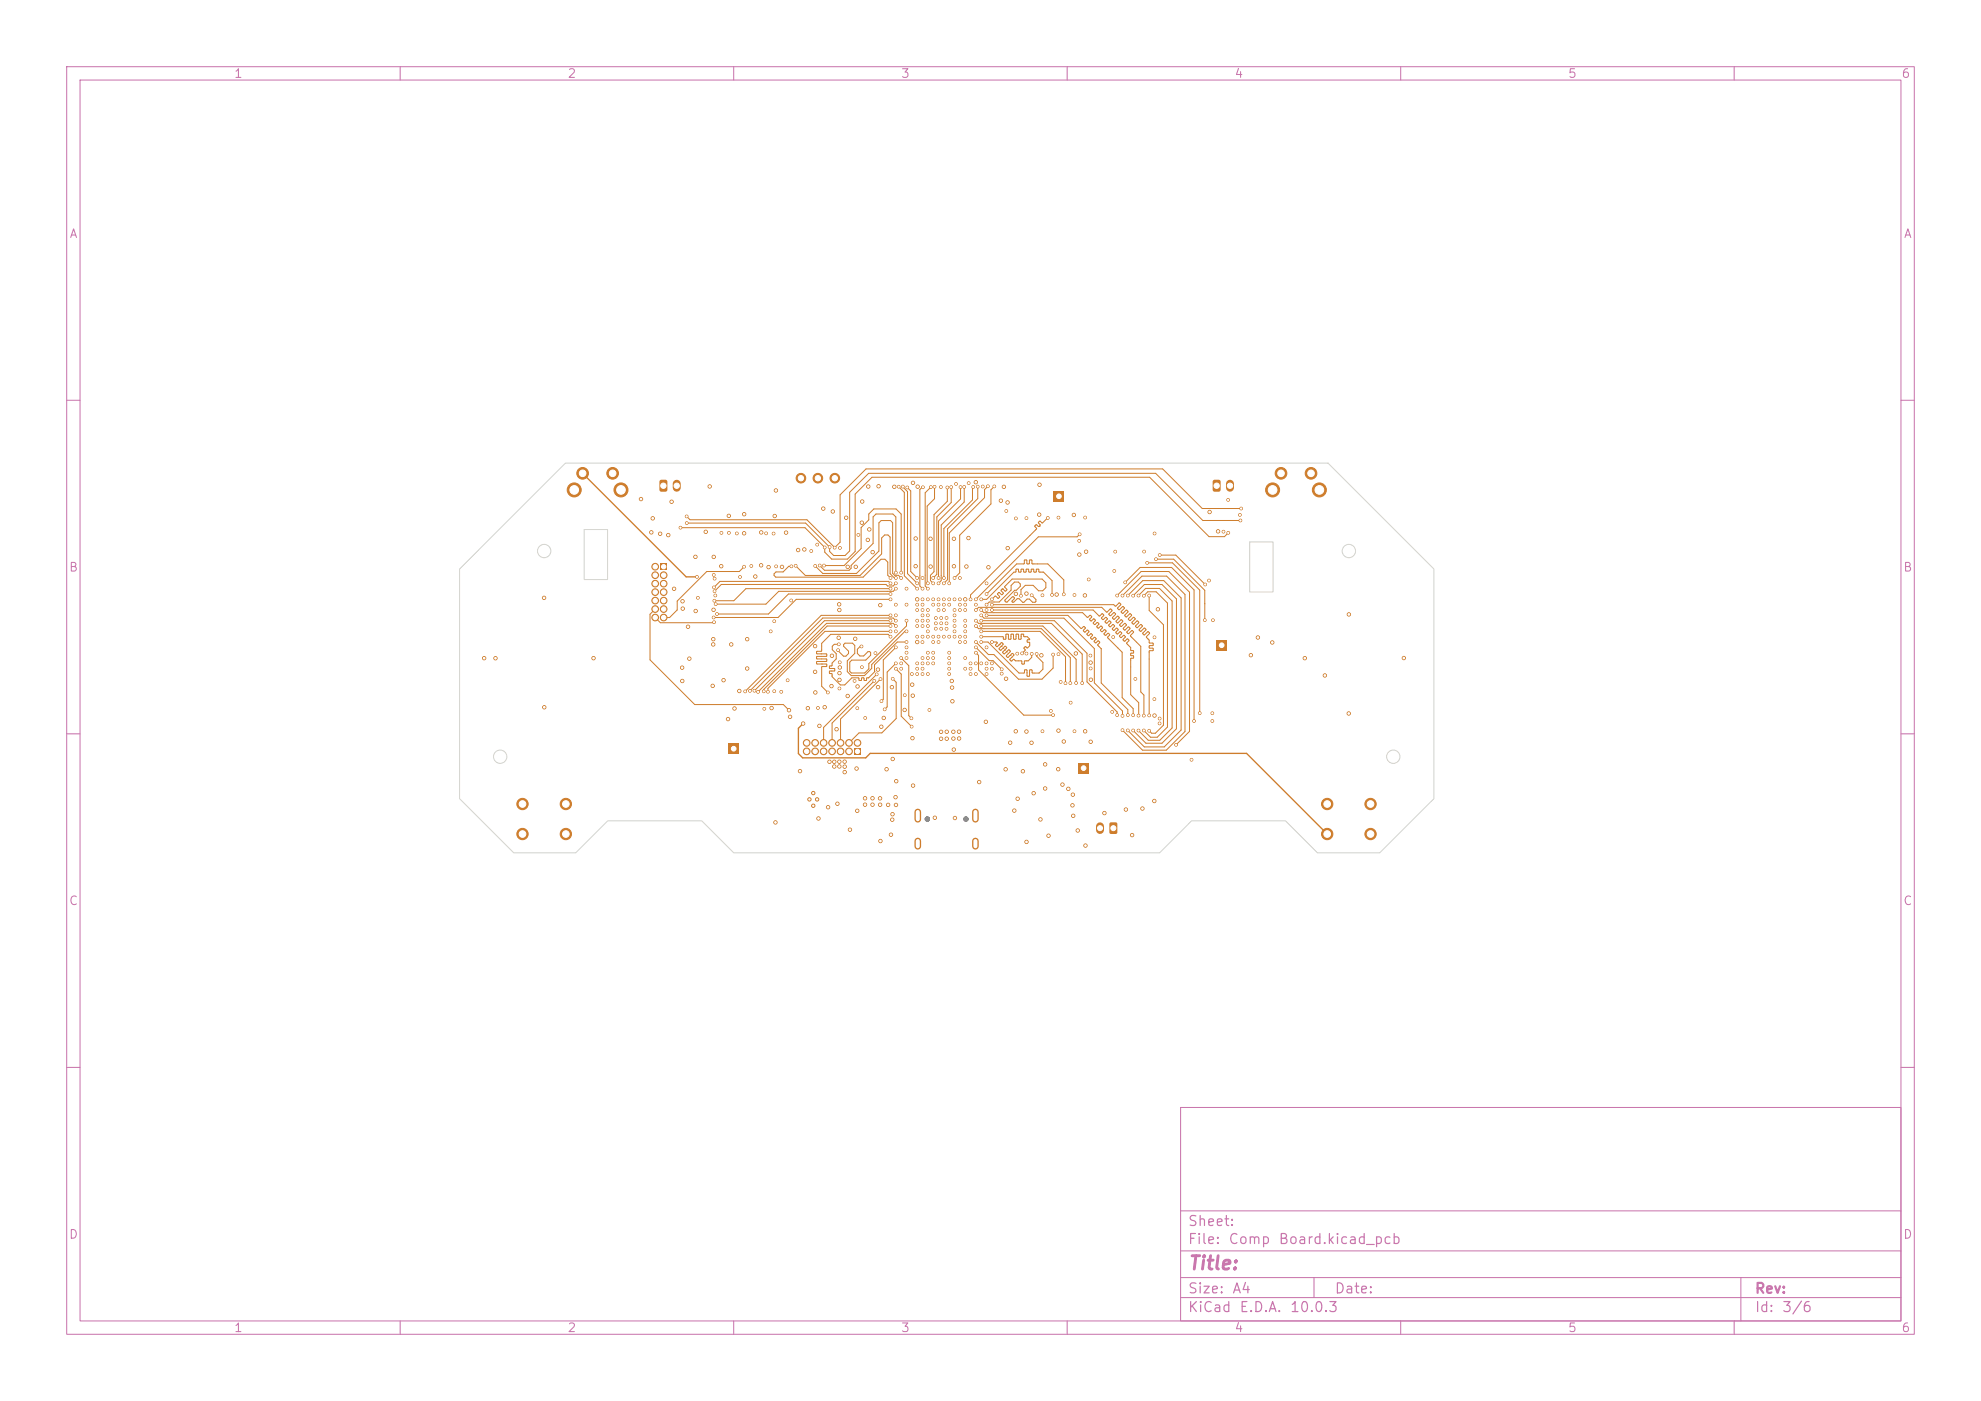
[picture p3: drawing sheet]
<svg xmlns="http://www.w3.org/2000/svg" width="297mm" height="210mm" viewBox="0 0 297 210" stroke-linecap="round" stroke-linejoin="round" font-family="sans-serif">
<defs><g id="words">
<text font-size="2" fill="#c872ab" x="178" y="190.8">Title:</text>
<g font-size="1.5" fill="#c872ab">
<text x="178" y="184.2">Sheet:</text>
<text x="178" y="186.9">File:</text>
<text x="184.1" y="186.9">Comp</text>
<text x="191.6" y="186.9">Board.kicad_pcb</text>
<text x="178" y="197.1">KiCad</text>
<text x="178" y="194.3">Size:</text>
<text x="184.7" y="194.3">A4</text>
<text x="185.7" y="197.1">E.D.A.</text>
<text x="193.3" y="197.1">10.0.3</text>
<text x="200" y="194.3">Date:</text>
<text x="263" y="194.3">Rev:</text>
<text x="263" y="197.1">Id:</text>
<text x="267.1" y="197.1">3/6</text>
</g>
<g font-size="1.3" fill="#c872ab">
<text x="35" y="12">1</text>
<text x="85" y="12">2</text>
<text x="135" y="12">3</text>
<text x="185" y="12">4</text>
<text x="235" y="12">5</text>
<text x="285" y="12">6</text>
<text x="10.3" y="36">A</text>
<text x="285.4" y="36">A</text>
<text x="10.3" y="86">B</text>
<text x="285.3" y="86">B</text>
<text x="10.3" y="136">C</text>
<text x="285.3" y="136">C</text>
<text x="10.3" y="186">D</text>
<text x="285.3" y="186">D</text>
<text x="35" y="200">1</text>
<text x="85" y="200">2</text>
<text x="135" y="200">3</text>
<text x="185" y="200">4</text>
<text x="235" y="200">5</text>
<text x="285" y="200">6</text>
</g>
</g></defs>
<g fill="none" stroke="#c872ab" stroke-width=".15">
<path d="M10 10h277v190h-277zM12 12h273v186h-273zM60 10v2M110 10v2M160 10v2M210 10v2M260 10v2M10 60h2M285 60h2M10 110h2M285 110h2M10 160h2"/>
<path d="M177 166h108v32h-108zM285 160h2M60 198v2M110 198v2M160 198v2M177 194.5h108M177 191.5h108M177 187.5h108M177 181.5h108M197 191.5v3M210 198v2M260 198v2"/>
<path d="M261 191.5v6.5"/>
</g>
<g fill="#ce7d2c" stroke="#ce7d2c" stroke-width=".15">
<circle cx="199" cy="120.5" r=".85"/>
<circle cx="205.5" cy="120.5" r=".85"/>
<circle cx="199" cy="125" r=".85"/>
<circle cx="205.5" cy="125" r=".85"/>
<circle cx="121.4" cy="119.8" r=".25"/>
<circle cx="121.9" cy="118.9" r=".25"/>
<circle cx="121.9" cy="120.8" r=".25"/>
<circle cx="122.5" cy="119.8" r=".25"/>
<circle cx="78.3" cy="120.5" r=".85"/>
<circle cx="84.8" cy="120.5" r=".85"/>
<circle cx="78.3" cy="125" r=".85"/>
<circle cx="84.8" cy="125" r=".85"/>
<circle cx="125.2" cy="71.7" r=".72"/>
<circle cx="122.6" cy="71.7" r=".72"/>
<circle cx="120.1" cy="71.7" r=".72"/>
</g>
<path d="M161.7 114.4h1.5v1.5h-1.5z" fill="#ce7d2c"/>
<g fill="#ce7d2c" stroke="#ce7d2c" stroke-width=".15">
<circle cx="197.8" cy="73.4" r="1.05"/>
<circle cx="190.8" cy="73.4" r="1.05"/>
<circle cx="196.6" cy="70.9" r=".87"/>
<circle cx="192.1" cy="70.9" r=".87"/>
</g>
<path d="M137.6 121.7v1.1M137.6 126.1v.8M146.2 121.7v1.1M146.2 126.1v.8" fill="none" stroke="#ce7d2c" stroke-width="1"/>
<path d="M99 72l.8-.1 .2 .1 .1 1.4-.2 .3h-.7l-.3-.1v-1.4z" fill="#ce7d2c"/>
<path d="M101.5 72.5v.6" fill="none" stroke="#ce7d2c" stroke-width="1.2"/>
<path d="M166.4 123.3h.9l.2 .1v1.4l-.1 .2h-.8l-.3-.1z" fill="#ce7d2c"/>
<path d="M164.9 123.9v.5" fill="none" stroke="#ce7d2c" stroke-width="1.2"/>
<path d="M99 84.5h1v1h-1z" fill="#ce7d2c"/>
<g fill="#ce7d2c" stroke="#ce7d2c" stroke-width=".15">
<circle cx="98.2" cy="84.9" r=".5"/>
<circle cx="99.5" cy="86.2" r=".5"/>
<circle cx="98.2" cy="86.2" r=".5"/>
<circle cx="99.5" cy="87.5" r=".5"/>
<circle cx="98.2" cy="87.5" r=".5"/>
<circle cx="99.5" cy="88.8" r=".5"/>
<circle cx="98.2" cy="88.8" r=".5"/>
<circle cx="99.5" cy="90" r=".5"/>
<circle cx="98.2" cy="90" r=".5"/>
<circle cx="99.5" cy="91.3" r=".5"/>
<circle cx="98.2" cy="91.3" r=".5"/>
<circle cx="99.5" cy="92.6" r=".5"/>
<circle cx="98.2" cy="92.6" r=".5"/>
</g>
<path d="M128.1 112.1h1v1h-1z" fill="#ce7d2c"/>
<g fill="#ce7d2c" stroke="#ce7d2c" stroke-width=".15">
<circle cx="128.6" cy="111.4" r=".5"/>
<circle cx="127.3" cy="112.6" r=".5"/>
<circle cx="127.3" cy="111.4" r=".5"/>
<circle cx="126" cy="112.6" r=".5"/>
<circle cx="126" cy="111.4" r=".5"/>
<circle cx="124.7" cy="112.6" r=".5"/>
<circle cx="124.7" cy="111.4" r=".5"/>
<circle cx="123.5" cy="112.6" r=".5"/>
<circle cx="123.5" cy="111.4" r=".5"/>
<circle cx="122.2" cy="112.6" r=".5"/>
<circle cx="122.2" cy="111.4" r=".5"/>
<circle cx="120.9" cy="112.6" r=".5"/>
<circle cx="120.9" cy="111.4" r=".5"/>
<circle cx="93.1" cy="73.4" r="1.05"/>
<circle cx="86.1" cy="73.4" r="1.05"/>
<circle cx="91.8" cy="70.9" r=".87"/>
<circle cx="87.4" cy="70.9" r=".87"/>
</g>
<g fill="#ce7d2c">
<path d="M158 73.6h1.5v1.5h-1.5z"/>
<path d="M182.4 96h1.5v1.5h-1.5z"/>
<path d="M109.3 111.5h1.5v1.5h-1.5z"/>
<path d="M181.9 72l.2-.1h.7l.2 .1v1.4l-.1 .3h-.8l-.2-.1z"/>
</g>
<path d="M184.4 72.5v.6" fill="none" stroke="#ce7d2c" stroke-width="1.2"/>
<g fill="#ce7d2c" stroke="#ce7d2c" stroke-width=".15">
<circle cx="128.5" cy="121.5" r=".25"/>
<circle cx="152.6" cy="119.7" r=".25"/>
<circle cx="128.4" cy="115.2" r=".25"/>
<circle cx="125.9" cy="82.1" r=".2"/>
<circle cx="122.2" cy="100.7" r=".25"/>
<circle cx="139.1" cy="98.6" r=".2"/>
<circle cx="138.3" cy="100.2" r=".2"/>
<circle cx="102.3" cy="100.1" r=".25"/>
<circle cx="143.9" cy="86.6" r=".2"/>
<circle cx="138.3" cy="92.2" r=".2"/>
<circle cx="141.1" cy="92.6" r=".2"/>
<circle cx="104.3" cy="83.5" r=".25"/>
<circle cx="159.5" cy="111.1" r=".25"/>
<circle cx="134.3" cy="92.2" r=".2"/>
<circle cx="152.3" cy="77.7" r=".2"/>
<circle cx="145.5" cy="100.2" r=".2"/>
<circle cx="151.5" cy="111.3" r=".25"/>
<circle cx="128.7" cy="80.2" r=".2"/>
<circle cx="168.8" cy="121.4" r=".25"/>
<circle cx="156.7" cy="114.6" r=".25"/>
<circle cx="143.9" cy="96.2" r=".2"/>
<circle cx="113.2" cy="86.4" r=".25"/>
<circle cx="163.5" cy="111.2" r=".25"/>
<circle cx="151.1" cy="75.3" r=".25"/>
<circle cx="102.3" cy="102.1" r=".25"/>
<circle cx="130.1" cy="80.9" r=".25"/>
<circle cx="151.1" cy="82.2" r=".25"/>
<circle cx="148.7" cy="100.2" r=".2"/>
<circle cx="140.7" cy="90.6" r=".2"/>
<circle cx="160.8" cy="120.7" r=".25"/>
<circle cx="145.2" cy="80.6" r=".25"/>
<circle cx="150.9" cy="76.6" r=".2"/>
<circle cx="124.7" cy="102.8" r=".25"/>
<circle cx="165.6" cy="121.9" r=".25"/>
<circle cx="100.2" cy="80.2" r=".25"/>
<circle cx="148.7" cy="99.4" r=".2"/>
<circle cx="138.3" cy="90.6" r=".2"/>
<circle cx="163.5" cy="98.3" r=".2"/>
<circle cx="125.8" cy="91.4" r=".25"/>
<circle cx="140.3" cy="94.2" r=".2"/>
<circle cx="156.3" cy="109.6" r=".2"/>
<circle cx="161.6" cy="124.5" r=".25"/>
<circle cx="153.9" cy="98" r=".2"/>
<circle cx="139.1" cy="89.8" r=".2"/>
<circle cx="106.9" cy="95.8" r=".25"/>
<circle cx="138.3" cy="86.6" r=".2"/>
<circle cx="120.6" cy="82.4" r=".25"/>
<circle cx="135.7" cy="104.2" r=".2"/>
<circle cx="173.1" cy="120.1" r=".25"/>
<circle cx="181.3" cy="87" r=".2"/>
<circle cx="118.4" cy="107.4" r=".25"/>
<circle cx="161.1" cy="109.6" r=".2"/>
<circle cx="128.2" cy="95.8" r=".25"/>
<circle cx="140.3" cy="93.4" r=".2"/>
<circle cx="136.7" cy="101" r=".2"/>
<circle cx="137.5" cy="101" r=".2"/>
<circle cx="146.3" cy="101" r=".2"/>
<circle cx="136.8" cy="110.7" r=".25"/>
<circle cx="119.9" cy="115.6" r=".25"/>
<circle cx="157.2" cy="125.3" r=".25"/>
<circle cx="138.3" cy="93" r=".2"/>
<circle cx="166.9" cy="95.5" r=".2"/>
<circle cx="135.9" cy="88.2" r=".2"/>
<circle cx="81.6" cy="106" r=".25"/>
<circle cx="129.3" cy="75.2" r=".25"/>
<circle cx="181.8" cy="106.9" r=".2"/>
<circle cx="138.3" cy="95.4" r=".2"/>
<circle cx="137.5" cy="95.4" r=".2"/>
<circle cx="141.1" cy="93.4" r=".2"/>
<circle cx="167.2" cy="82.7" r=".2"/>
<circle cx="147.9" cy="91.4" r=".2"/>
<circle cx="116.3" cy="73.5" r=".25"/>
<circle cx="145.5" cy="101" r=".2"/>
<circle cx="139.1" cy="101" r=".2"/>
<circle cx="143.3" cy="72.5" r=".2"/>
<circle cx="114.6" cy="106.3" r=".2"/>
<circle cx="89" cy="98.7" r=".25"/>
<circle cx="137.5" cy="99.4" r=".2"/>
<circle cx="127.4" cy="124.4" r=".25"/>
<circle cx="130.8" cy="82.8" r=".25"/>
<circle cx="210.5" cy="98.6" r=".25"/>
<circle cx="139.5" cy="80.8" r=".25"/>
<circle cx="144.7" cy="93" r=".2"/>
<circle cx="139.9" cy="99.4" r=".2"/>
<circle cx="163.5" cy="100.2" r=".2"/>
<circle cx="132.1" cy="108.9" r=".25"/>
<circle cx="146.3" cy="90.6" r=".2"/>
<circle cx="134.3" cy="94.6" r=".2"/>
<circle cx="133.8" cy="122.1" r=".25"/>
<circle cx="143.1" cy="89.8" r=".2"/>
<circle cx="109.6" cy="96.6" r=".25"/>
<circle cx="142.3" cy="100.2" r=".2"/>
<circle cx="185.9" cy="77.2" r=".2"/>
<circle cx="110.8" cy="103.6" r=".25"/>
<circle cx="145.2" cy="72.4" r=".2"/>
<circle cx="139.9" cy="90.6" r=".2"/>
<circle cx="125.4" cy="109.3" r=".25"/>
<circle cx="163.2" cy="86.9" r=".2"/>
<circle cx="162.7" cy="77.6" r=".2"/>
<circle cx="156.3" cy="89.2" r=".2"/>
<circle cx="141.5" cy="90.6" r=".2"/>
<circle cx="140.3" cy="92.6" r=".2"/>
<circle cx="138.3" cy="98.6" r=".2"/>
<circle cx="107" cy="91.4" r=".25"/>
<circle cx="155.8" cy="72.7" r=".25"/>
<circle cx="106.4" cy="72.9" r=".25"/>
<circle cx="143.9" cy="95.4" r=".2"/>
<circle cx="103.4" cy="98.7" r=".25"/>
<circle cx="147.1" cy="99.4" r=".2"/>
<circle cx="122.5" cy="81.6" r=".2"/>
<circle cx="141.1" cy="73" r=".2"/>
<circle cx="159" cy="102.2" r=".2"/>
<circle cx="81.6" cy="89.6" r=".25"/>
<circle cx="122.6" cy="106.1" r=".2"/>
<circle cx="138.3" cy="96.3" r=".2"/>
<circle cx="143.9" cy="90.6" r=".2"/>
<circle cx="171.5" cy="82.7" r=".2"/>
<circle cx="147.9" cy="101" r=".2"/>
<circle cx="108.5" cy="102" r=".25"/>
<circle cx="102.4" cy="91.2" r=".25"/>
<circle cx="173.9" cy="107.7" r=".2"/>
<circle cx="147.9" cy="87.4" r=".2"/>
<circle cx="144.7" cy="100.2" r=".2"/>
<circle cx="167.1" cy="85.6" r=".2"/>
<circle cx="142.3" cy="97.8" r=".2"/>
<circle cx="158.7" cy="98.1" r=".2"/>
<circle cx="145.5" cy="99.4" r=".2"/>
<circle cx="173.1" cy="95.5" r=".2"/>
<circle cx="153.4" cy="115.6" r=".25"/>
<circle cx="109.1" cy="107.8" r=".25"/>
<circle cx="115.2" cy="85" r=".25"/>
<circle cx="142.3" cy="90.6" r=".2"/>
<circle cx="125.5" cy="120.5" r=".25"/>
<circle cx="139.1" cy="97.8" r=".2"/>
<circle cx="161.8" cy="81.1" r=".2"/>
<circle cx="144.7" cy="90.6" r=".2"/>
<circle cx="105.8" cy="79.7" r=".25"/>
<circle cx="181.8" cy="93" r=".2"/>
<circle cx="161.1" cy="89.2" r=".2"/>
<circle cx="133.8" cy="113.8" r=".25"/>
<circle cx="138.3" cy="99.4" r=".2"/>
<circle cx="154.7" cy="111.3" r=".25"/>
<circle cx="137.5" cy="90.6" r=".2"/>
<circle cx="111.6" cy="77.1" r=".25"/>
<circle cx="139.9" cy="97.8" r=".2"/>
<circle cx="117.8" cy="79.8" r=".25"/>
<circle cx="146.8" cy="117.2" r=".25"/>
<circle cx="155" cy="118.9" r=".25"/>
<circle cx="126.9" cy="77.6" r=".25"/>
<circle cx="173.1" cy="104.8" r=".2"/>
<circle cx="124.7" cy="98.3" r=".25"/>
<circle cx="137.5" cy="100.2" r=".2"/>
<circle cx="144.7" cy="95.4" r=".2"/>
<circle cx="124.9" cy="76.7" r=".25"/>
<circle cx="139.9" cy="98.6" r=".2"/>
<circle cx="202.2" cy="92.1" r=".25"/>
<circle cx="108.1" cy="84.9" r=".25"/>
<circle cx="133.6" cy="125.1" r=".25"/>
<circle cx="138.3" cy="89.8" r=".2"/>
<circle cx="122.7" cy="122.7" r=".25"/>
<circle cx="131.7" cy="72.9" r=".25"/>
<circle cx="134.1" cy="73" r=".25"/>
<circle cx="170.2" cy="101.8" r=".2"/>
<circle cx="147.9" cy="99.4" r=".2"/>
<circle cx="129.2" cy="100" r=".2"/>
<circle cx="173.8" cy="108.4" r=".2"/>
<circle cx="166.7" cy="106.7" r=".2"/>
<circle cx="158.6" cy="115.3" r=".25"/>
<circle cx="144.7" cy="98.6" r=".2"/>
<circle cx="178.6" cy="113.9" r=".2"/>
<circle cx="143.9" cy="89.8" r=".2"/>
<circle cx="128.6" cy="102.9" r=".25"/>
<circle cx="141.9" cy="92.6" r=".2"/>
<circle cx="160.5" cy="105.3" r=".2"/>
<circle cx="137.3" cy="80.7" r=".25"/>
<circle cx="141.9" cy="93.4" r=".2"/>
<circle cx="141.9" cy="94.3" r=".2"/>
<circle cx="147.9" cy="100.2" r=".2"/>
<circle cx="142.3" cy="98.6" r=".2"/>
<circle cx="137.6" cy="72.9" r=".25"/>
<circle cx="146.3" cy="99.4" r=".2"/>
<circle cx="131.2" cy="97.9" r=".2"/>
<circle cx="147.9" cy="97" r=".2"/>
<circle cx="150.2" cy="101" r=".2"/>
<circle cx="153.9" cy="77.7" r=".2"/>
<circle cx="112" cy="100.2" r=".25"/>
<circle cx="142.3" cy="101" r=".2"/>
<circle cx="184.1" cy="74.9" r=".2"/>
<circle cx="173.1" cy="80" r=".2"/>
<circle cx="202.2" cy="106.9" r=".25"/>
<circle cx="147.3" cy="72.9" r=".2"/>
<circle cx="195.6" cy="98.7" r=".25"/>
<circle cx="141.1" cy="94.3" r=".2"/>
<circle cx="114.1" cy="79.8" r=".25"/>
<circle cx="183.4" cy="79.7" r=".2"/>
<circle cx="96.1" cy="74.8" r=".25"/>
<circle cx="181.8" cy="108.1" r=".2"/>
<circle cx="118.6" cy="90" r=".2"/>
<circle cx="138.3" cy="101" r=".2"/>
<circle cx="158.7" cy="77.6" r=".2"/>
<circle cx="139.1" cy="99.4" r=".2"/>
<circle cx="135.9" cy="90.6" r=".2"/>
<circle cx="143" cy="80.8" r=".25"/>
<circle cx="162.7" cy="126.7" r=".25"/>
<circle cx="137.5" cy="93" r=".2"/>
<circle cx="100.7" cy="75.2" r=".25"/>
<circle cx="136.9" cy="117.8" r=".25"/>
<circle cx="157.5" cy="106.6" r=".2"/>
<circle cx="72.6" cy="98.7" r=".25"/>
<circle cx="142.3" cy="99.4" r=".2"/>
<circle cx="152.5" cy="98" r=".2"/>
<circle cx="116.1" cy="77.3" r=".25"/>
<circle cx="162.7" cy="89.3" r=".25"/>
<circle cx="163.6" cy="101.9" r=".25"/>
<circle cx="152.3" cy="89" r=".25"/>
<circle cx="136.8" cy="102.6" r=".25"/>
<circle cx="144.9" cy="84.9" r=".25"/>
<circle cx="102.3" cy="90.1" r=".25"/>
<circle cx="127.1" cy="104.3" r=".25"/>
<circle cx="111.6" cy="79.9" r=".25"/>
<circle cx="125.8" cy="114.9" r=".25"/>
<circle cx="148.2" cy="85" r=".25"/>
<circle cx="158.7" cy="109.5" r=".25"/>
<circle cx="138.3" cy="93.8" r=".2"/>
<circle cx="122.2" cy="103.8" r=".25"/>
<circle cx="137.5" cy="93.8" r=".2"/>
<circle cx="141.5" cy="89.8" r=".2"/>
<circle cx="143.9" cy="91.4" r=".2"/>
<circle cx="122.8" cy="108.8" r=".25"/>
<circle cx="133.7" cy="103" r=".25"/>
<circle cx="158.4" cy="89.1" r=".25"/>
<circle cx="153.9" cy="89" r=".25"/>
<circle cx="152.3" cy="109.6" r=".25"/>
<circle cx="139.5" cy="84.9" r=".25"/>
<circle cx="132" cy="90.7" r=".25"/>
<circle cx="126.6" cy="115.7" r=".25"/>
<circle cx="124.4" cy="114.2" r=".25"/>
<circle cx="110.1" cy="106.2" r=".25"/>
<circle cx="125.1" cy="114.9" r=".25"/>
<circle cx="128.1" cy="102.1" r=".2"/>
<circle cx="144.7" cy="94.6" r=".2"/>
<circle cx="127.1" cy="85" r=".25"/>
<circle cx="150.1" cy="75" r=".25"/>
<circle cx="123.4" cy="76.2" r=".25"/>
<circle cx="161" cy="77.2" r=".25"/>
<circle cx="106.9" cy="96.6" r=".25"/>
<circle cx="142.3" cy="89.8" r=".2"/>
<circle cx="139.9" cy="89.8" r=".2"/>
<circle cx="104.3" cy="91.6" r=".25"/>
<circle cx="138.3" cy="91.4" r=".2"/>
<circle cx="155.8" cy="77.1" r=".25"/>
<circle cx="122.2" cy="96.8" r=".25"/>
<circle cx="130.3" cy="79.4" r=".25"/>
<circle cx="136.9" cy="72.4" r=".25"/>
<circle cx="153.9" cy="109.7" r=".25"/>
<circle cx="150.8" cy="115.3" r=".25"/>
<circle cx="125.1" cy="114.2" r=".25"/>
<circle cx="162.7" cy="109.6" r=".25"/>
<circle cx="140.7" cy="89.8" r=".2"/>
<circle cx="144.7" cy="93.8" r=".2"/>
<circle cx="125.8" cy="114.2" r=".25"/>
<circle cx="131.6" cy="100.4" r=".25"/>
<circle cx="137.3" cy="84.9" r=".25"/>
<circle cx="132.9" cy="115.3" r=".25"/>
<circle cx="150.8" cy="101.7" r=".25"/>
<circle cx="140.7" cy="96.2" r=".2"/>
<circle cx="132.5" cy="107.6" r=".25"/>
<circle cx="115.7" cy="106.1" r=".25"/>
<circle cx="137.5" cy="91.4" r=".2"/>
<circle cx="139.9" cy="96.2" r=".2"/>
<circle cx="161.8" cy="83.1" r=".25"/>
<circle cx="135.6" cy="106.4" r=".25"/>
<circle cx="161.3" cy="98" r=".25"/>
<circle cx="125.8" cy="90.6" r=".25"/>
<circle cx="114.1" cy="84.7" r=".25"/>
<circle cx="107" cy="83.5" r=".25"/>
<circle cx="119.7" cy="82.4" r=".25"/>
<circle cx="126.6" cy="114.2" r=".25"/>
<circle cx="109.3" cy="77.3" r=".25"/>
<circle cx="144.7" cy="91.4" r=".2"/>
<circle cx="106.8" cy="102.8" r=".25"/>
<circle cx="173.6" cy="91.3" r=".25"/>
<circle cx="156.1" cy="98.2" r=".25"/>
<circle cx="173.1" cy="107.3" r=".25"/>
<circle cx="125.7" cy="95.6" r=".25"/>
<circle cx="112" cy="95.8" r=".25"/>
<circle cx="117.2" cy="85" r=".25"/>
<circle cx="126.6" cy="114.9" r=".25"/>
<circle cx="163.5" cy="99.3" r=".25"/>
<circle cx="143" cy="84.9" r=".25"/>
<circle cx="162.8" cy="82.7" r=".25"/>
<circle cx="136.8" cy="104.3" r=".25"/>
<circle cx="157.9" cy="107.2" r=".2"/>
<circle cx="146.3" cy="97.8" r=".2"/>
<circle cx="150.2" cy="100.3" r=".2"/>
<circle cx="146.3" cy="97" r=".2"/>
<circle cx="147.1" cy="94.6" r=".2"/>
<circle cx="173.9" cy="83.2" r=".2"/>
<circle cx="159.7" cy="102.4" r=".2"/>
<circle cx="180.7" cy="87.6" r=".2"/>
<circle cx="180.6" cy="93" r=".2"/>
<circle cx="160.5" cy="102.4" r=".2"/>
<circle cx="173.3" cy="83.8" r=".2"/>
<circle cx="146.3" cy="93.8" r=".2"/>
<circle cx="161.3" cy="102.4" r=".2"/>
<circle cx="172" cy="84.4" r=".2"/>
<circle cx="147.1" cy="93.8" r=".2"/>
<circle cx="179.9" cy="106.9" r=".2"/>
<circle cx="162.2" cy="102.4" r=".2"/>
<circle cx="179" cy="108.1" r=".2"/>
<circle cx="146.3" cy="93" r=".2"/>
<circle cx="168.7" cy="87.3" r=".2"/>
<circle cx="167.5" cy="107.2" r=".2"/>
<circle cx="147.1" cy="93" r=".2"/>
<circle cx="176.3" cy="111.7" r=".2"/>
<circle cx="167.5" cy="89.3" r=".2"/>
<circle cx="168.3" cy="107.3" r=".2"/>
<circle cx="168.3" cy="109.4" r=".2"/>
<circle cx="168.3" cy="89.3" r=".2"/>
<circle cx="147.1" cy="92.2" r=".2"/>
<circle cx="169.1" cy="107.2" r=".2"/>
<circle cx="169.1" cy="89.3" r=".2"/>
<circle cx="169.1" cy="109.5" r=".2"/>
<circle cx="147.9" cy="92.2" r=".2"/>
<circle cx="147.1" cy="91.4" r=".2"/>
<circle cx="169.9" cy="89.3" r=".2"/>
<circle cx="169.9" cy="107.2" r=".2"/>
<circle cx="169.9" cy="109.5" r=".2"/>
<circle cx="170.7" cy="107.3" r=".2"/>
<circle cx="148.7" cy="91.4" r=".2"/>
<circle cx="170.7" cy="109.5" r=".2"/>
<circle cx="170.7" cy="89.3" r=".2"/>
<circle cx="146.3" cy="91.4" r=".2"/>
<circle cx="171.5" cy="89.3" r=".2"/>
<circle cx="171.5" cy="107.3" r=".2"/>
<circle cx="171.5" cy="109.5" r=".2"/>
<circle cx="172.3" cy="89.3" r=".2"/>
<circle cx="172.3" cy="107.2" r=".2"/>
<circle cx="172.3" cy="109.5" r=".2"/>
<circle cx="148.7" cy="90.6" r=".2"/>
<circle cx="146.3" cy="96.2" r=".2"/>
<circle cx="157.9" cy="98.1" r=".2"/>
<circle cx="147.1" cy="96.2" r=".2"/>
<circle cx="155.4" cy="98" r=".2"/>
<circle cx="148.7" cy="96.2" r=".2"/>
<circle cx="154.7" cy="98" r=".2"/>
<circle cx="147.1" cy="95.4" r=".2"/>
<circle cx="153.2" cy="97.9" r=".2"/>
<circle cx="133.1" cy="120.7" r=".25"/>
<circle cx="124.1" cy="121" r=".25"/>
<circle cx="134.3" cy="120.7" r=".25"/>
<circle cx="130.8" cy="120.6" r=".25"/>
<circle cx="130.2" cy="72.9" r=".25"/>
<circle cx="131.9" cy="119.7" r=".25"/>
<circle cx="181.3" cy="76.7" r=".25"/>
<circle cx="130.8" cy="119.7" r=".25"/>
<circle cx="131.9" cy="120.6" r=".25"/>
<circle cx="97.9" cy="77.7" r=".25"/>
<circle cx="97.7" cy="79.8" r=".25"/>
<circle cx="129.7" cy="119.7" r=".25"/>
<circle cx="116.3" cy="123.3" r=".25"/>
<circle cx="129.7" cy="120.6" r=".25"/>
<circle cx="99" cy="80" r=".25"/>
<circle cx="169.7" cy="125.2" r=".25"/>
<circle cx="171.3" cy="121.2" r=".25"/>
<circle cx="140.2" cy="122.6" r=".25"/>
<circle cx="125.9" cy="99.3" r=".2"/>
<circle cx="125.8" cy="103.2" r=".2"/>
<circle cx="128.5" cy="106.2" r=".2"/>
<circle cx="125.9" cy="100" r=".25"/>
<circle cx="187.5" cy="98.2" r=".25"/>
<circle cx="121.1" cy="106.2" r=".25"/>
<circle cx="159.3" cy="117.6" r=".25"/>
<circle cx="111.7" cy="103.6" r=".2"/>
<circle cx="133.5" cy="92.2" r=".2"/>
<circle cx="134.3" cy="93" r=".2"/>
<circle cx="112.4" cy="103.6" r=".2"/>
<circle cx="133.5" cy="93" r=".2"/>
<circle cx="113.1" cy="103.5" r=".2"/>
<circle cx="113.7" cy="103.7" r=".2"/>
<circle cx="134.3" cy="93.8" r=".2"/>
<circle cx="133.5" cy="93.8" r=".2"/>
<circle cx="114.5" cy="103.6" r=".2"/>
<circle cx="133.5" cy="94.6" r=".2"/>
<circle cx="115.1" cy="103.7" r=".2"/>
<circle cx="116.1" cy="103.6" r=".2"/>
<circle cx="115.6" cy="94.6" r=".2"/>
<circle cx="117.1" cy="103.7" r=".2"/>
<circle cx="116.1" cy="93.1" r=".2"/>
<circle cx="118.1" cy="102" r=".2"/>
<circle cx="118.3" cy="106.5" r=".25"/>
<circle cx="120.4" cy="108.5" r=".25"/>
<circle cx="123.6" cy="106" r=".25"/>
<circle cx="133.5" cy="95.4" r=".2"/>
<circle cx="124.1" cy="103.8" r=".2"/>
<circle cx="125.9" cy="101.9" r=".25"/>
<circle cx="198.6" cy="101.2" r=".25"/>
<circle cx="188.6" cy="95.6" r=".25"/>
<circle cx="131.6" cy="103" r=".25"/>
<circle cx="190.7" cy="96.3" r=".25"/>
<circle cx="125.9" cy="100.9" r=".25"/>
<circle cx="135.9" cy="96.2" r=".2"/>
<circle cx="125.8" cy="96.6" r=".2"/>
<circle cx="135.9" cy="94.6" r=".2"/>
<circle cx="125.7" cy="97.5" r=".2"/>
<circle cx="135.9" cy="93" r=".2"/>
<circle cx="129.2" cy="96.9" r=".2"/>
<circle cx="128.3" cy="85" r=".25"/>
<circle cx="186.1" cy="76.2" r=".2"/>
<circle cx="103" cy="77.4" r=".2"/>
<circle cx="125.1" cy="82.1" r=".2"/>
<circle cx="103" cy="78.4" r=".2"/>
<circle cx="124.4" cy="82" r=".2"/>
<circle cx="186" cy="78" r=".2"/>
<circle cx="102" cy="79.1" r=".2"/>
<circle cx="123.7" cy="82.1" r=".2"/>
<circle cx="184.2" cy="79.9" r=".2"/>
<circle cx="123.5" cy="84.8" r=".2"/>
<circle cx="135.1" cy="85.8" r=".2"/>
<circle cx="134.3" cy="85.8" r=".2"/>
<circle cx="122.9" cy="84.8" r=".2"/>
<circle cx="122.2" cy="84.8" r=".2"/>
<circle cx="135.1" cy="86.6" r=".2"/>
<circle cx="121.6" cy="82.6" r=".2"/>
<circle cx="134.3" cy="86.6" r=".2"/>
<circle cx="119.3" cy="84.8" r=".2"/>
<circle cx="118.7" cy="84.9" r=".2"/>
<circle cx="133.5" cy="86.6" r=".2"/>
<circle cx="116.4" cy="84.9" r=".2"/>
<circle cx="112.6" cy="84.8" r=".2"/>
<circle cx="111.6" cy="84.9" r=".2"/>
<circle cx="107.1" cy="93.3" r=".2"/>
<circle cx="104.5" cy="86.5" r=".2"/>
<circle cx="107" cy="86.2" r=".2"/>
<circle cx="107.1" cy="86.7" r=".2"/>
<circle cx="111" cy="86.5" r=".2"/>
<circle cx="133.5" cy="87.4" r=".2"/>
<circle cx="107" cy="88" r=".2"/>
<circle cx="107.1" cy="88.6" r=".2"/>
<circle cx="134.3" cy="87.4" r=".2"/>
<circle cx="107.2" cy="89.3" r=".2"/>
<circle cx="104.6" cy="89.6" r=".2"/>
<circle cx="133.5" cy="88.2" r=".2"/>
<circle cx="107.1" cy="90" r=".2"/>
<circle cx="107.3" cy="90.6" r=".2"/>
<circle cx="134.3" cy="88.2" r=".2"/>
<circle cx="107.5" cy="92" r=".2"/>
<circle cx="133.5" cy="89" r=".2"/>
<circle cx="133.5" cy="89.8" r=".2"/>
<circle cx="107" cy="92.6" r=".2"/>
<circle cx="103.1" cy="94" r=".25"/>
<circle cx="74.3" cy="98.7" r=".25"/>
<circle cx="129.2" cy="78.3" r=".25"/>
<circle cx="110.5" cy="80" r=".2"/>
<circle cx="132" cy="126.1" r=".25"/>
<circle cx="133.8" cy="122.9" r=".25"/>
<circle cx="160.8" cy="119.1" r=".25"/>
<circle cx="134.3" cy="119.5" r=".25"/>
<circle cx="134.4" cy="117.1" r=".25"/>
<circle cx="101.1" cy="88.3" r=".25"/>
<circle cx="108.2" cy="79.9" r=".2"/>
<circle cx="116" cy="80" r=".2"/>
<circle cx="182.6" cy="79.6" r=".25"/>
<circle cx="153.1" cy="89.3" r=".2"/>
<circle cx="148.7" cy="89.8" r=".2"/>
<circle cx="147.9" cy="90.6" r=".2"/>
<circle cx="154.7" cy="89.2" r=".2"/>
<circle cx="157.7" cy="89.2" r=".2"/>
<circle cx="147.1" cy="89.8" r=".2"/>
<circle cx="159.5" cy="89.1" r=".2"/>
<circle cx="147.9" cy="89" r=".2"/>
<circle cx="161.9" cy="80.1" r=".2"/>
<circle cx="146.3" cy="89.8" r=".2"/>
<circle cx="145.5" cy="89.8" r=".2"/>
<circle cx="157.1" cy="77.6" r=".2"/>
<circle cx="109.3" cy="79.9" r=".2"/>
<circle cx="114.9" cy="79.9" r=".2"/>
<circle cx="143.2" cy="122.6" r=".25"/>
<circle cx="137.5" cy="89.8" r=".25"/>
<circle cx="144.7" cy="89.8" r=".25"/>
<circle cx="144.7" cy="96.2" r=".2"/>
<circle cx="147.8" cy="108.2" r=".25"/>
<circle cx="137.5" cy="96.2" r=".25"/>
<circle cx="134.3" cy="97" r=".2"/>
<circle cx="132.1" cy="105.1" r=".2"/>
<circle cx="132.6" cy="106.3" r=".2"/>
<circle cx="134.3" cy="99.4" r=".2"/>
<circle cx="129.7" cy="107.6" r=".2"/>
<circle cx="136.7" cy="108.9" r=".2"/>
<circle cx="134.3" cy="100.2" r=".2"/>
<circle cx="135.1" cy="98.6" r=".2"/>
<circle cx="136.6" cy="107.7" r=".2"/>
<circle cx="139.3" cy="106.4" r=".2"/>
<circle cx="160.2" cy="118.3" r=".25"/>
<circle cx="146.3" cy="72.3" r=".25"/>
<circle cx="150.5" cy="73" r=".25"/>
<circle cx="149.1" cy="72.9" r=".2"/>
<circle cx="143.1" cy="86.6" r=".2"/>
<circle cx="148.1" cy="72.9" r=".2"/>
<circle cx="142.3" cy="87.4" r=".2"/>
<circle cx="141.5" cy="87.4" r=".2"/>
<circle cx="146.6" cy="72.9" r=".2"/>
<circle cx="141.5" cy="86.6" r=".2"/>
<circle cx="145.9" cy="73" r=".2"/>
<circle cx="144.6" cy="73" r=".2"/>
<circle cx="140.7" cy="87.4" r=".2"/>
<circle cx="144" cy="73" r=".2"/>
<circle cx="140.7" cy="86.6" r=".2"/>
<circle cx="139.9" cy="86.6" r=".2"/>
<circle cx="142.6" cy="73" r=".2"/>
<circle cx="142" cy="73.1" r=".2"/>
<circle cx="139.9" cy="87.4" r=".2"/>
<circle cx="140.1" cy="73" r=".2"/>
<circle cx="139.1" cy="87.4" r=".2"/>
<circle cx="139.6" cy="73" r=".2"/>
<circle cx="139.1" cy="88.2" r=".2"/>
<circle cx="138.3" cy="88.2" r=".2"/>
<circle cx="138.4" cy="73" r=".2"/>
<circle cx="136" cy="73.1" r=".2"/>
<circle cx="137.5" cy="86.6" r=".2"/>
<circle cx="135.4" cy="72.9" r=".2"/>
<circle cx="137.5" cy="87.4" r=".2"/>
<circle cx="134.7" cy="73" r=".2"/>
<circle cx="137.5" cy="88.2" r=".2"/>
<circle cx="134.3" cy="90.6" r=".2"/>
<circle cx="141.5" cy="95.4" r=".2"/>
<circle cx="141.9" cy="110.7" r=".25"/>
<circle cx="142.9" cy="110.7" r=".25"/>
<circle cx="139.1" cy="91.4" r=".2"/>
<circle cx="140.7" cy="95.4" r=".2"/>
<circle cx="139.1" cy="92.2" r=".2"/>
<circle cx="143" cy="112.4" r=".25"/>
<circle cx="141.5" cy="91.4" r=".2"/>
<circle cx="139.1" cy="95.4" r=".2"/>
<circle cx="140.7" cy="91.4" r=".2"/>
<circle cx="142.7" cy="102.1" r=".25"/>
<circle cx="143.8" cy="109.7" r=".25"/>
<circle cx="143.1" cy="95.4" r=".2"/>
<circle cx="142.8" cy="105.1" r=".25"/>
<circle cx="142.3" cy="95.4" r=".2"/>
<circle cx="141.1" cy="109.7" r=".25"/>
<circle cx="143.1" cy="94.6" r=".2"/>
<circle cx="142.7" cy="103.1" r=".25"/>
<circle cx="142.9" cy="109.7" r=".25"/>
<circle cx="143.8" cy="110.7" r=".25"/>
<circle cx="143.1" cy="92.2" r=".2"/>
<circle cx="139.1" cy="94.6" r=".2"/>
<circle cx="143.1" cy="91.4" r=".2"/>
<circle cx="139.9" cy="95.4" r=".2"/>
<circle cx="141.9" cy="109.7" r=".25"/>
<circle cx="141.1" cy="110.7" r=".25"/>
<circle cx="139.1" cy="93.8" r=".2"/>
<circle cx="143.1" cy="93.8" r=".2"/>
<circle cx="143.1" cy="93" r=".2"/>
<circle cx="139.1" cy="93" r=".2"/>
<circle cx="135.9" cy="97" r=".2"/>
<circle cx="131.4" cy="101.1" r=".2"/>
<circle cx="135.9" cy="97.8" r=".2"/>
<circle cx="132" cy="101.8" r=".2"/>
<circle cx="135.9" cy="98.6" r=".2"/>
<circle cx="133.8" cy="101.7" r=".2"/>
<circle cx="135.1" cy="99.4" r=".2"/>
<circle cx="131.1" cy="102.1" r=".2"/>
<circle cx="135.1" cy="100.2" r=".2"/>
<circle cx="156.7" cy="118.2" r=".25"/>
<circle cx="160.9" cy="122.3" r=".25"/>
<circle cx="156" cy="122.8" r=".25"/>
<circle cx="153.9" cy="126.2" r=".25"/>
<circle cx="152.1" cy="121.5" r=".25"/>
</g>
<g fill="none" stroke="#ce7d2c" stroke-width=".15">
<path d="M102 79.1h18.7l2.9 3v.7l1.1 1h2.4l1.1-1.1v-8.6l2.5-2.6h41.7l8.9 8.9h2.3l.5-.5M102.9 77.4l.6 .5h17.5l4.1 4.2M134.7 73l.9 .8v12.5l1.9 1.9M135.4 72.9l.7 .8v12.3l1.4 1.4M136 73.1l.5 .5v12.1l1 .9M138.4 73l-.5 .4v14.4l.4 .4M139.6 73l-.9 .9v13.9l.4 .4M140.1 73v1.8l-1.1 1.1v11.4l.1 .1M142 73.1v2l-2 2v8.6l-.5 .5v.8l.4 .4M142.6 73v2.3l-2.1 2.2v8.6l-.6 .5M144 73v1.8l-3.3 3.3v8.5M144.6 73v2.3l-3.5 3.4v8.3l-.4 .4"/>
<path d="M145.9 73l-.1 .1v1.8l-4.3 4.3v7.4M146.6 73v1.7l-4.5 4.6v7.6l-.6 .5M148.1 72.9l-.5 .5v1.2l-5.3 5.3v7.5M149.1 72.9l-.5 .5v2.1l-4.7 4.7v5.7l-.8 .7M155.8 78.9h.1M155.8 78.9l-.4-.2-.2 .1 .2 .5-9.9 9.9v.6M157.1 77.6l-.8 .8-.5-.3-.1 .3 .3 .3-.2 .2M186 78h-5.7l-7-7h-43.1l-2.8 2.8v8.8l-.7 .7h-1.7l-.6-.6v-.7l-3.6-3.6h-17.8M186.1 76.2h-5.9l-5.9-5.9h-44.5l-3.9 3.9v7.1l-.8 .8M98.2 91.3l-.7 .8v6.8l6.7 6.7h13.2l.9 .9M98.2 92.6l.8 .7h8.1M107.3 90.6h.1"/>
<path d="M111.6 85l-.8 .7h-4.8l-4.5 4.4v1.3l-1.1 1.2h-.9M118.6 84.9h-.4l-.8 .8h-1.1l-.3 .3v.3l.3 .2h13.1l2.7-2.7h.6l.4 .5v1.9l.4 .4M119.3 84.8l1.4 1.5h8.2l3.3-3.3v-2.4l.4-.4h.5l.4 .3v5.5l.6 .6h.2M122.2 84.8l1.1 1.2h5.1l3.4-3.4v-4.2l.3-.4h1.4l.3 .4v7.5l.3 .3h.6l.4 .4M122.9 84.8l.7 .7h3.7l.3-.3v-.4l3.3-3.3v-4l.4-.4h2.6l.4 .4v8.3M123.5 84.8h3.1l2.5-2.6v-3.1l1.1-1.2v-.8l.8-.8h3.3l.8 .8v8.7M125.1 82.1h.1M133.5 95.4l-.3-.3h-8.7l-1.3 1.3v1.2l-.8 .1 .1 .3 1.5 .1-.1 .3h-1.4l-.1 .1 .1 .3h1.4v.3l-1.4 .1-.1 .2 .1 .1 1.4 .1v.3l-.7 .1v2.9l.9 .9M133.5 94.6h-9.8l-8.6 8.6v.5M133.5 93.8h-9.5l-9.5 9.5v.3M133.5 93h-9.9l-10.5 10.5M133.5 92.2h-10.4l-11.4 11.4"/>
<path d="M133.5 89h-15.3l-3 3h-7.7M133.5 87.4l-.3-.2h-25.3l-.9 .9M133.5 88.2h-21.7l-1.8 1.9h-2.9M133.5 89.8h-14.1l-2.7 2.8h-9.7M134.3 93.8l-.4-.4h-10l-10.3 10.3M134.3 93l-.4-.4h-10.6l-10.9 11M134.3 87.4l-.4 .4h-.8l-.3-.2h-24.7l-1 1M134.3 88.2l-.4 .4h-17.2l-1.9 2h-7.5M134.3 97l-1.9 1.9v5.9l-.3 .3M134.3 99.4l-1.3 1.3v5.3l-.4 .3M135.1 98.6l1.1 1.2v7.5l.4 .4M135.9 96.2h-1.4l-3.4 3.5 .1 1-1 .9h-.3v.4h-.3l-.1-.4h-.3l-.1 .4h-.2l-.2-.4h-1l-1.1 1.1h-.6l-1.3-1.3v-.4l-.3-.1v-.3l.7-.1v-.3h-.7v-.3l.3-.1v-.4l.7-.6v-.8l-.6-.6v-.5l.3-.3h.7"/>
<path d="M135.9 94.6h-.2l-5 5v.6l-1.1 1.1h-2l-.6-.6v-1.6l1.2-1.2v-1.1l-.4-.4h-1.1l-.2 .2v.3l.7 .7v.4l-.4 .4h-.3l-.9-.9M135.9 93v.8l-5.6 5.7v.8l-.7 .6h-2l-.2-.3v-1.3l.3-.3h2.1l.7-.8v-.4l-.1-.1h-.3l-.6 .6h-.6l-.4-.3v-.7l.5-.4h.2M142.3 87.4h.1M146.3 91.4l.4-.4h18.5l.7 .8 .6-.5 .2 .2-.4 .6 .2 .2 .6-.5 .2 .3-.5 .5 .2 .2 .6-.4 .2 .2-.5 .6 .3 .2 .5-.5 .2 .2-.4 .6 .2 .2 .6-.4 .2 .2-.5 .5 .2 .2 .6-.4 .2 .2-.4 .6 .2 .2 .5-.5 .2 .2-.4 .6 1.5 1.6v6.8l.5 .5v3.1M146.3 97.8l.4 .4v2.2l6.8 6.8h4.4M146.3 97l2 2h.6l1.3 1.3M146.3 93.8l.4 .4h9.4l4.4 4.4v3.8M146.3 93l.4 .4h10.9l4.6 4.7v4.3M146.3 96.2l1.9 1.9h.8l3.7 3.7h3.5l1.7-1.7v-2M147.1 91.4l.4 .4h14.8l.7 .7 .5-.3 .2 .3-.3 .4 .2 .2 .4-.3 .2 .2-.3 .4 .2 .2 .4-.3 .2 .2-.3 .5 .3 .2 .4-.3 .2 .2-.3 .4 .2 .2 .4-.3 .2 .2-.3 .4 .2 .2 .5-.3 .2 .3-.3 .4 2.1 2.2v6.8l1.7 1.6v1M147.1 96.2h1l4.7 4.7h.7l.1-.5h.3l.1 1 .4-.1v-.9h.3l.1 .5h1l.6-.6v-1l-1-.9v-.4M147.1 94.6h8.8l3.8 3.9v3.9"/>
<path d="M147.1 93.8h9.2l5 5v3.6M147.1 93h11l4.9 4.9v4.3l4.5 4.5v.5M147.1 92.2l.4 .5h12l4.6 4.5v5.2l4.2 4.2v.7M147.9 92.2h12.2l2 2 .4-.3 .2 .3-.3 .4 .3 .2 .4-.3 .2 .2-.3 .4 .2 .2 .4-.3 .2 .2-.3 .5 .2 .1 .4-.3 .2 .3-.2 .4 .2 .2 .4-.3 .2 .2-.3 .4 .5 .5v5.2l4 4v.8M147.9 89l4.5-4.5h1.1l.2-.6 .2 .1 .1 .5h.3v-.5l.3-.1 .2 .6h2.3l2.4 2.4v2.2M148.7 91.4h15.2l.9 .9 .5-.3 .2 .2-.3 .5 .2 .2 .5-.3 .1 .2-.3 .4 .2 .2 .4-.3 .2 .1-.3 .5 .2 .3 .5-.4 .2 .3-.3 .4 .2 .2 .5-.3 .1 .2-.3 .4 .2 .2 .4-.3 .3 .2-.4 .4 .2 .3 .5-.4 .2 .2-.3 .5 .1 .2 .5-.3 .2 .1-.3 .6 .6 .6v.4l.5 .1-.1 .3-.4 .1 .1 .3 .4 .1-.1 .2-.4 .1v5.4l1.2 1.2v2M148.7 90.6h18.3l.2 .3 .7-.5 .1 .2-.4 .6 .2 .2 .5-.5h.1l.2 .3-.5 .6 .3 .1 .4-.4h.1l.2 .2-.5 .6 .3 .2 .5-.5h.1l.2 .3-.5 .5 .2 .2 .5-.5 .1 .1 .2 .2-.5 .6 .3 .2 .4-.5h.2l.1 .2-.4 .6 .2 .2 .5-.5h.1l.2 .3-.5 .5 .2 .2 .5-.4h.1l.2 .2-.5 .6 .3 .2 .5-.5h.1l.1 .2-.4 .6 .4 .5v.4l.6 .1v.3l-.6 .1v.2l.6 .1v.3l-.6 .1v9.6M148.7 96.2h.7l.1 .2-.3 .3 .3 .2 .6-.6h.1l.2 .3-.6 .7 .2 .2 .6-.6h.2l.1 .2-.6 .7 .3 .2 .6-.6h.1l.2 .3-.6 .6 .2 .3 .6-.6 .3 .1v.1l-.6 .6 .2 .3 .4-.3 .2 .3h.9l.1 .4h.3l.1-.4h.6l.5-.6v-.5M149.7 88.8h.1M149.7 88.8l-.2 .3 .4 .4-.2 .2-.5-.4-.5 .5M149.8 96.6h.1M150.1 96.9h.1"/>
<path d="M150.3 88.3h.1M150.3 88.3l-.2 .2 .3 .4-.1 .2-.6-.3M150.3 88.3l.4 .3 .2-.2-.3-.5 1.1-1.1h4.5l.6 .6v.7l-.5 .5h-.6l-.8-.9h-1.2l-.6 .7v.9M150.4 97.2h.1M150.6 97.4h.1M150.9 97.7h.1M151.2 98h.1M151.4 98.2h.1M151.7 98.5h.1M152.4 95.1l-.1 .7h-.3l-.1-.7h-.3l-.1 .7h-.3l-.1-.7h-.3l-.1 .7h-.2l-.2-.4h-3.2M152.4 95.1h.3l.1 .7h.3l.1-.7h.3v.3h.5l.4 .4-.4 .1v.3l.4 .1v.5l-.4 .3-.2-.2-.3 .2 .2 .4-.5 .4M154.7 89.2l.6 .7v.3l-.1 .1h-.4l-.5-.5h-.3l-.5 .5h-.2l-.5-.6h-.3l-.5 .6h-.2l-.1-.2 .4-.3-.2-.3h-.1l-.8 .8h-.2l-.1-.3 1.4-1.5h.3l.6-.6v-.4l-.3-.2h-.6l-.5 .5v.7l-1.8 1.7h-1.5l-.4 .4"/>
<path d="M157.7 89.2v-2.2l-1.3-1.2h-.6l-.1-.5h-.2l-.2 .5-.3-.1-.1-.4h-.3v.4l-.3 .1-.1-.5h-.3l-.1 .4-.3 .1-.1-.5h-.2l-.1 .4-.3 .1-.1-.5h-.3l-.1 .4-.3 .1-4.1 4h-.8M161.9 80.1l-.4 .4h-5.8l-9.4 9.3M167.5 89.3l3.6-3.6h4.1l3.1 3.1v20.8l-2 2.1M168.3 89.3l2.9-2.9h3.7l2.8 2.7v20.6l-2.8 2.8h-3.6l-3-3M168.7 87.3l2.2-2.2h4.8l3.3 3.3v19.7M169.1 89.3l2.2-2.3h3.2l2.6 2.6v19.8l-2.6 2.6h-2.9l-2.5-2.5M169.9 89.3l1.7-1.7h2.6l2.2 2.2v19.4l-2.2 2.2h-2.4l-1.9-1.9M170.7 89.3l1.1-1.1h2l1.9 1.9v19l-1.8 1.9h-1.7l-1.5-1.5M171.5 89.3l.6-.6h1.2l1.7 1.7v18.6l-1.5 1.5h-1l-1-1M172 84.4h3.8l4.1 4.1v18.4M172.3 89.3v2.2l2.1 2.2v15l-1.2 1.2h-.5l-.4-.4M173.3 83.8h2.7l4.6 4.7v4.5"/>
<path d="M173.9 83.2h.1M173.9 83.2h2.4l4.4 4.4M180.6 90.5h.1M180.6 87.6h.1M131.1 102.1l-6.4 6.3v3M131.4 101.1l-7.9 7.9v2.4M132 101.8l-6 6v3.6M133.8 101.8l.6 .5v5.4l-2.2 2.2h-3.4l-1.5 1.5M134.3 100.2l.8 .8v6.4l1.6 1.5M159.7 102.4h.1"/>
</g>
<path d="M87.4 71l15.5 15.5h1.6M120.4 108.5l-.7 .7v3.8l.6 .6h9.5l.7-.7h56.4l12.1 12.1" fill="none" stroke="#ce7d2c" stroke-width=".2"/>
<g fill="none" stroke="#d0d2cd" stroke-width=".15">
<path d="M84.8 69.4h114.3l15.9 15.9v34.4l-8.1 8.1h-9.4l-4.8-4.8h-14.1l-4.7 4.8h-63.9l-4.8-4.8h-14.1l-4.8 4.8h-9.3l-8.1-8.1v-34.4zM87.6 79.4h3.5v7.5h-3.5zM187.4 81.2h3.5v7.5h-3.5z"/>
<circle cx="81.6" cy="82.6" r="1"/>
<circle cx="202.2" cy="82.6" r="1"/>
<circle cx="75" cy="113.4" r="1"/>
<circle cx="208.9" cy="113.4" r="1"/>
</g>
<g fill="#fff" stroke="#fff" stroke-width=".15">
<circle cx="128.5" cy="121.5" r=".12"/>
<circle cx="152.6" cy="119.7" r=".12"/>
<circle cx="128.4" cy="115.2" r=".13"/>
<circle cx="125.9" cy="82.1" r=".1"/>
<circle cx="122.2" cy="100.7" r=".12"/>
<circle cx="139.1" cy="98.6" r=".1"/>
<circle cx="138.3" cy="100.2" r=".1"/>
<circle cx="102.3" cy="100.1" r=".12"/>
<circle cx="143.9" cy="86.6" r=".1"/>
<circle cx="138.3" cy="92.2" r=".1"/>
<circle cx="141.1" cy="92.6" r=".1"/>
<circle cx="104.3" cy="83.5" r=".13"/>
<circle cx="159.5" cy="111.1" r=".13"/>
<circle cx="134.3" cy="92.2" r=".1"/>
<circle cx="152.3" cy="77.7" r=".1"/>
<circle cx="145.5" cy="100.2" r=".1"/>
<circle cx="151.5" cy="111.3" r=".12"/>
<circle cx="128.7" cy="80.2" r=".1"/>
<circle cx="168.8" cy="121.3" r=".12"/>
<circle cx="156.7" cy="114.6" r=".12"/>
<circle cx="143.9" cy="96.2" r=".1"/>
<circle cx="113.2" cy="86.4" r=".12"/>
<circle cx="163.5" cy="111.2" r=".13"/>
<circle cx="151.1" cy="75.3" r=".13"/>
<circle cx="102.3" cy="102.1" r=".13"/>
<circle cx="130.1" cy="80.9" r=".12"/>
<circle cx="151.1" cy="82.2" r=".13"/>
<circle cx="148.7" cy="100.2" r=".1"/>
<circle cx="140.7" cy="90.6" r=".1"/>
<circle cx="160.8" cy="120.7" r=".13"/>
<circle cx="145.2" cy="80.7" r=".13"/>
<circle cx="150.9" cy="76.6" r=".1"/>
<circle cx="124.7" cy="102.8" r=".13"/>
<circle cx="165.6" cy="121.9" r=".13"/>
<circle cx="100.2" cy="80.2" r=".12"/>
<circle cx="148.7" cy="99.4" r=".1"/>
<circle cx="138.3" cy="90.6" r=".1"/>
<circle cx="163.5" cy="98.3" r=".1"/>
<circle cx="125.8" cy="91.4" r=".12"/>
<circle cx="140.3" cy="94.2" r=".1"/>
<circle cx="156.3" cy="109.6" r=".1"/>
<circle cx="161.6" cy="124.5" r=".12"/>
<circle cx="153.9" cy="98" r=".1"/>
<circle cx="139.1" cy="89.8" r=".1"/>
<circle cx="106.9" cy="95.8" r=".13"/>
<circle cx="138.3" cy="86.6" r=".1"/>
<circle cx="120.6" cy="82.4" r=".12"/>
<circle cx="135.6" cy="104.2" r=".1"/>
<circle cx="173.1" cy="120.1" r=".13"/>
<circle cx="181.3" cy="87" r=".1"/>
<circle cx="118.4" cy="107.4" r=".13"/>
<circle cx="161.1" cy="109.6" r=".1"/>
<circle cx="128.2" cy="95.8" r=".12"/>
<circle cx="140.3" cy="93.4" r=".1"/>
<circle cx="136.7" cy="101" r=".1"/>
<circle cx="137.5" cy="101" r=".1"/>
<circle cx="146.3" cy="101" r=".1"/>
<circle cx="136.8" cy="110.6" r=".12"/>
<circle cx="119.9" cy="115.6" r=".12"/>
<circle cx="157.2" cy="125.3" r=".12"/>
<circle cx="138.3" cy="93" r=".1"/>
<circle cx="166.9" cy="95.5" r=".1"/>
<circle cx="135.9" cy="88.2" r=".1"/>
<circle cx="81.6" cy="106" r=".13"/>
<circle cx="129.3" cy="75.2" r=".13"/>
<circle cx="181.8" cy="106.9" r=".1"/>
<circle cx="138.3" cy="95.4" r=".1"/>
<circle cx="137.5" cy="95.4" r=".1"/>
<circle cx="141.1" cy="93.4" r=".1"/>
<circle cx="167.2" cy="82.7" r=".1"/>
<circle cx="147.9" cy="91.4" r=".1"/>
<circle cx="116.3" cy="73.5" r=".12"/>
<circle cx="145.5" cy="101" r=".1"/>
<circle cx="139.1" cy="101" r=".1"/>
<circle cx="143.3" cy="72.5" r=".1"/>
<circle cx="114.6" cy="106.2" r=".1"/>
<circle cx="89" cy="98.7" r=".12"/>
<circle cx="137.5" cy="99.4" r=".1"/>
<circle cx="127.4" cy="124.4" r=".12"/>
<circle cx="130.8" cy="82.8" r=".12"/>
<circle cx="210.5" cy="98.6" r=".13"/>
<circle cx="139.5" cy="80.8" r=".12"/>
<circle cx="144.7" cy="93" r=".1"/>
<circle cx="139.9" cy="99.4" r=".1"/>
<circle cx="163.5" cy="100.2" r=".1"/>
<circle cx="132.1" cy="108.9" r=".12"/>
<circle cx="146.3" cy="90.6" r=".1"/>
<circle cx="134.3" cy="94.6" r=".1"/>
<circle cx="133.8" cy="122.1" r=".12"/>
<circle cx="143.1" cy="89.8" r=".1"/>
<circle cx="109.6" cy="96.6" r=".12"/>
<circle cx="142.3" cy="100.2" r=".1"/>
<circle cx="185.9" cy="77.2" r=".1"/>
<circle cx="110.8" cy="103.6" r=".12"/>
<circle cx="145.2" cy="72.4" r=".1"/>
<circle cx="139.9" cy="90.6" r=".1"/>
<circle cx="125.4" cy="109.3" r=".13"/>
<circle cx="163.2" cy="86.9" r=".1"/>
<circle cx="162.7" cy="77.6" r=".1"/>
<circle cx="156.3" cy="89.2" r=".1"/>
<circle cx="141.5" cy="90.6" r=".1"/>
<circle cx="140.3" cy="92.6" r=".1"/>
<circle cx="138.3" cy="98.6" r=".1"/>
<circle cx="107" cy="91.4" r=".12"/>
<circle cx="155.9" cy="72.7" r=".12"/>
<circle cx="106.4" cy="72.9" r=".13"/>
<circle cx="143.9" cy="95.4" r=".1"/>
<circle cx="103.4" cy="98.7" r=".12"/>
<circle cx="147.1" cy="99.4" r=".1"/>
<circle cx="122.5" cy="81.6" r=".1"/>
<circle cx="141.1" cy="73" r=".1"/>
<circle cx="159" cy="102.2" r=".1"/>
<circle cx="81.6" cy="89.6" r=".12"/>
<circle cx="122.6" cy="106.1" r=".1"/>
<circle cx="138.3" cy="96.2" r=".1"/>
<circle cx="143.9" cy="90.6" r=".1"/>
<circle cx="171.5" cy="82.7" r=".1"/>
<circle cx="147.9" cy="101" r=".1"/>
<circle cx="108.5" cy="102" r=".13"/>
<circle cx="102.4" cy="91.2" r=".12"/>
<circle cx="173.9" cy="107.7" r=".1"/>
<circle cx="147.9" cy="87.4" r=".1"/>
<circle cx="144.7" cy="100.2" r=".1"/>
<circle cx="167.1" cy="85.6" r=".1"/>
<circle cx="142.3" cy="97.8" r=".1"/>
<circle cx="158.7" cy="98.1" r=".1"/>
<circle cx="145.5" cy="99.4" r=".1"/>
<circle cx="173.1" cy="95.5" r=".1"/>
<circle cx="153.4" cy="115.6" r=".13"/>
<circle cx="109.1" cy="107.8" r=".13"/>
<circle cx="115.2" cy="85" r=".13"/>
<circle cx="142.3" cy="90.6" r=".1"/>
<circle cx="125.5" cy="120.5" r=".12"/>
<circle cx="139.1" cy="97.8" r=".1"/>
<circle cx="161.8" cy="81.1" r=".1"/>
<circle cx="144.7" cy="90.6" r=".1"/>
<circle cx="105.8" cy="79.7" r=".12"/>
<circle cx="181.8" cy="93" r=".1"/>
<circle cx="161.1" cy="89.2" r=".1"/>
<circle cx="133.8" cy="113.8" r=".13"/>
<circle cx="138.3" cy="99.4" r=".1"/>
<circle cx="154.6" cy="111.3" r=".13"/>
<circle cx="137.5" cy="90.6" r=".1"/>
<circle cx="111.6" cy="77.1" r=".13"/>
<circle cx="139.9" cy="97.8" r=".1"/>
<circle cx="117.8" cy="79.8" r=".12"/>
<circle cx="146.8" cy="117.2" r=".12"/>
<circle cx="155" cy="118.9" r=".12"/>
<circle cx="126.9" cy="77.6" r=".12"/>
<circle cx="173.1" cy="104.8" r=".1"/>
<circle cx="124.7" cy="98.3" r=".12"/>
<circle cx="137.5" cy="100.2" r=".1"/>
<circle cx="144.7" cy="95.4" r=".1"/>
<circle cx="124.9" cy="76.7" r=".12"/>
<circle cx="139.9" cy="98.6" r=".1"/>
<circle cx="202.2" cy="92.1" r=".13"/>
<circle cx="108.1" cy="84.9" r=".12"/>
<circle cx="133.6" cy="125.1" r=".13"/>
<circle cx="138.3" cy="89.8" r=".1"/>
<circle cx="122.7" cy="122.7" r=".13"/>
<circle cx="131.7" cy="72.9" r=".12"/>
<circle cx="134.1" cy="73" r=".13"/>
<circle cx="170.2" cy="101.8" r=".1"/>
<circle cx="147.9" cy="99.4" r=".1"/>
<circle cx="129.2" cy="100" r=".1"/>
<circle cx="173.9" cy="108.4" r=".1"/>
<circle cx="166.7" cy="106.7" r=".1"/>
<circle cx="158.6" cy="115.3" r=".12"/>
<circle cx="144.7" cy="98.6" r=".1"/>
<circle cx="178.6" cy="113.9" r=".1"/>
<circle cx="143.9" cy="89.8" r=".1"/>
<circle cx="128.6" cy="102.9" r=".12"/>
<circle cx="141.9" cy="92.6" r=".1"/>
<circle cx="160.5" cy="105.3" r=".1"/>
<circle cx="137.3" cy="80.7" r=".13"/>
<circle cx="141.9" cy="93.4" r=".1"/>
<circle cx="141.9" cy="94.3" r=".1"/>
<circle cx="147.9" cy="100.2" r=".1"/>
<circle cx="142.3" cy="98.6" r=".1"/>
<circle cx="137.6" cy="73" r=".13"/>
<circle cx="146.3" cy="99.4" r=".1"/>
<circle cx="131.3" cy="97.9" r=".1"/>
<circle cx="147.9" cy="97" r=".1"/>
<circle cx="150.2" cy="101" r=".1"/>
<circle cx="153.9" cy="77.7" r=".1"/>
<circle cx="112" cy="100.2" r=".13"/>
<circle cx="142.3" cy="101" r=".1"/>
<circle cx="184.1" cy="74.9" r=".1"/>
<circle cx="173.1" cy="80" r=".1"/>
<circle cx="202.2" cy="106.9" r=".12"/>
<circle cx="147.3" cy="72.9" r=".1"/>
<circle cx="195.6" cy="98.7" r=".12"/>
<circle cx="141.1" cy="94.2" r=".1"/>
<circle cx="114.1" cy="79.8" r=".12"/>
<circle cx="183.4" cy="79.7" r=".1"/>
<circle cx="96.1" cy="74.8" r=".13"/>
<circle cx="181.8" cy="108.1" r=".1"/>
<circle cx="118.6" cy="90" r=".1"/>
<circle cx="138.3" cy="101" r=".1"/>
<circle cx="158.7" cy="77.6" r=".1"/>
<circle cx="139.1" cy="99.4" r=".1"/>
<circle cx="135.9" cy="90.6" r=".1"/>
<circle cx="143" cy="80.8" r=".12"/>
<circle cx="162.7" cy="126.8" r=".12"/>
<circle cx="137.5" cy="93" r=".1"/>
<circle cx="100.7" cy="75.2" r=".12"/>
<circle cx="136.9" cy="117.8" r=".12"/>
<circle cx="157.5" cy="106.6" r=".1"/>
<circle cx="72.6" cy="98.7" r=".12"/>
<circle cx="142.3" cy="99.4" r=".1"/>
<circle cx="152.5" cy="98" r=".1"/>
<circle cx="116.1" cy="77.3" r=".13"/>
<circle cx="162.7" cy="89.3" r=".13"/>
<circle cx="163.6" cy="101.9" r=".12"/>
<circle cx="152.3" cy="89" r=".12"/>
<circle cx="136.8" cy="102.6" r=".12"/>
<circle cx="144.9" cy="84.9" r=".12"/>
<circle cx="102.3" cy="90.1" r=".13"/>
<circle cx="127.1" cy="104.3" r=".12"/>
<circle cx="111.6" cy="79.9" r=".13"/>
<circle cx="125.8" cy="114.9" r=".12"/>
<circle cx="148.2" cy="85" r=".12"/>
<circle cx="158.7" cy="109.5" r=".12"/>
<circle cx="138.3" cy="93.8" r=".1"/>
<circle cx="122.2" cy="103.8" r=".12"/>
<circle cx="137.5" cy="93.8" r=".1"/>
<circle cx="141.5" cy="89.8" r=".1"/>
<circle cx="143.9" cy="91.4" r=".1"/>
<circle cx="122.8" cy="108.8" r=".12"/>
<circle cx="133.7" cy="103" r=".12"/>
<circle cx="158.4" cy="89.1" r=".12"/>
<circle cx="153.9" cy="89" r=".12"/>
<circle cx="152.3" cy="109.6" r=".12"/>
<circle cx="139.5" cy="84.9" r=".12"/>
<circle cx="132" cy="90.7" r=".12"/>
<circle cx="126.6" cy="115.7" r=".12"/>
<circle cx="124.4" cy="114.2" r=".12"/>
<circle cx="110.1" cy="106.2" r=".12"/>
<circle cx="125.1" cy="114.9" r=".12"/>
<circle cx="128.1" cy="102.1" r=".1"/>
<circle cx="144.7" cy="94.6" r=".1"/>
<circle cx="127.1" cy="85" r=".13"/>
<circle cx="150.1" cy="75" r=".13"/>
<circle cx="123.4" cy="76.2" r=".12"/>
<circle cx="161" cy="77.2" r=".12"/>
<circle cx="106.9" cy="96.6" r=".12"/>
<circle cx="142.3" cy="89.8" r=".1"/>
<circle cx="139.9" cy="89.8" r=".1"/>
<circle cx="104.3" cy="91.6" r=".13"/>
<circle cx="138.3" cy="91.4" r=".1"/>
<circle cx="155.8" cy="77.1" r=".12"/>
<circle cx="122.2" cy="96.8" r=".12"/>
<circle cx="130.3" cy="79.4" r=".12"/>
<circle cx="136.9" cy="72.4" r=".12"/>
<circle cx="153.9" cy="109.7" r=".12"/>
<circle cx="150.8" cy="115.3" r=".12"/>
<circle cx="125.1" cy="114.2" r=".12"/>
<circle cx="162.7" cy="109.6" r=".12"/>
<circle cx="140.7" cy="89.8" r=".1"/>
<circle cx="144.7" cy="93.8" r=".1"/>
<circle cx="125.8" cy="114.2" r=".13"/>
<circle cx="131.6" cy="100.4" r=".13"/>
<circle cx="137.3" cy="84.9" r=".12"/>
<circle cx="132.9" cy="115.3" r=".13"/>
<circle cx="150.8" cy="101.7" r=".12"/>
<circle cx="140.7" cy="96.2" r=".1"/>
<circle cx="132.5" cy="107.6" r=".13"/>
<circle cx="115.7" cy="106.1" r=".12"/>
<circle cx="137.5" cy="91.4" r=".1"/>
<circle cx="139.9" cy="96.2" r=".1"/>
<circle cx="161.8" cy="83.1" r=".13"/>
<circle cx="135.6" cy="106.4" r=".13"/>
<circle cx="161.3" cy="98" r=".12"/>
<circle cx="125.8" cy="90.6" r=".13"/>
<circle cx="114.1" cy="84.7" r=".12"/>
<circle cx="107" cy="83.5" r=".13"/>
<circle cx="119.7" cy="82.4" r=".12"/>
<circle cx="126.6" cy="114.2" r=".12"/>
<circle cx="109.3" cy="77.3" r=".12"/>
<circle cx="144.7" cy="91.4" r=".1"/>
<circle cx="106.8" cy="102.8" r=".12"/>
<circle cx="173.6" cy="91.3" r=".13"/>
<circle cx="156.1" cy="98.2" r=".12"/>
<circle cx="173.1" cy="107.3" r=".12"/>
<circle cx="125.7" cy="95.6" r=".12"/>
<circle cx="112" cy="95.8" r=".13"/>
<circle cx="117.2" cy="85" r=".12"/>
<circle cx="126.6" cy="114.9" r=".12"/>
<circle cx="163.5" cy="99.3" r=".13"/>
<circle cx="143" cy="84.9" r=".12"/>
<circle cx="162.8" cy="82.7" r=".13"/>
<circle cx="136.8" cy="104.3" r=".13"/>
<circle cx="157.9" cy="107.2" r=".1"/>
<circle cx="146.3" cy="97.8" r=".1"/>
<circle cx="150.2" cy="100.3" r=".1"/>
<circle cx="146.3" cy="97" r=".1"/>
<circle cx="147.1" cy="94.6" r=".1"/>
<circle cx="173.9" cy="83.2" r=".1"/>
<circle cx="159.7" cy="102.4" r=".1"/>
<circle cx="180.7" cy="87.6" r=".1"/>
<circle cx="180.6" cy="93" r=".1"/>
<circle cx="160.5" cy="102.4" r=".1"/>
<circle cx="173.3" cy="83.8" r=".1"/>
<circle cx="146.3" cy="93.8" r=".1"/>
<circle cx="161.3" cy="102.4" r=".1"/>
<circle cx="172" cy="84.4" r=".1"/>
<circle cx="147.1" cy="93.8" r=".1"/>
<circle cx="179.9" cy="106.9" r=".1"/>
<circle cx="162.3" cy="102.4" r=".1"/>
<circle cx="179" cy="108.1" r=".1"/>
<circle cx="146.3" cy="93" r=".1"/>
<circle cx="168.7" cy="87.3" r=".1"/>
<circle cx="167.5" cy="107.2" r=".1"/>
<circle cx="147.1" cy="93" r=".1"/>
<circle cx="176.3" cy="111.6" r=".1"/>
<circle cx="167.5" cy="89.3" r=".1"/>
<circle cx="168.3" cy="107.3" r=".1"/>
<circle cx="168.3" cy="109.5" r=".1"/>
<circle cx="168.3" cy="89.3" r=".1"/>
<circle cx="147.1" cy="92.2" r=".1"/>
<circle cx="169.1" cy="107.2" r=".1"/>
<circle cx="169.1" cy="89.3" r=".1"/>
<circle cx="169.1" cy="109.5" r=".1"/>
<circle cx="147.9" cy="92.2" r=".1"/>
<circle cx="147.1" cy="91.4" r=".1"/>
<circle cx="169.9" cy="89.3" r=".1"/>
<circle cx="169.9" cy="107.2" r=".1"/>
<circle cx="169.9" cy="109.5" r=".1"/>
<circle cx="170.7" cy="107.3" r=".1"/>
<circle cx="148.7" cy="91.4" r=".1"/>
<circle cx="170.7" cy="109.5" r=".1"/>
<circle cx="170.7" cy="89.3" r=".1"/>
<circle cx="146.3" cy="91.4" r=".1"/>
<circle cx="171.5" cy="89.3" r=".1"/>
<circle cx="171.5" cy="107.3" r=".1"/>
<circle cx="171.5" cy="109.5" r=".1"/>
<circle cx="172.3" cy="89.3" r=".1"/>
<circle cx="172.3" cy="107.2" r=".1"/>
<circle cx="172.3" cy="109.5" r=".1"/>
<circle cx="148.7" cy="90.6" r=".1"/>
<circle cx="146.3" cy="96.2" r=".1"/>
<circle cx="157.9" cy="98.1" r=".1"/>
<circle cx="147.1" cy="96.2" r=".1"/>
<circle cx="155.4" cy="98" r=".1"/>
<circle cx="148.7" cy="96.2" r=".1"/>
<circle cx="154.7" cy="98" r=".1"/>
<circle cx="147.1" cy="95.4" r=".1"/>
<circle cx="153.2" cy="97.9" r=".1"/>
<circle cx="133.1" cy="120.7" r=".13"/>
<circle cx="124.1" cy="121" r=".13"/>
<circle cx="134.3" cy="120.7" r=".12"/>
<circle cx="130.8" cy="120.6" r=".12"/>
<circle cx="130.2" cy="72.9" r=".12"/>
<circle cx="131.9" cy="119.7" r=".12"/>
<circle cx="181.3" cy="76.7" r=".13"/>
<circle cx="130.8" cy="119.7" r=".12"/>
<circle cx="131.9" cy="120.6" r=".12"/>
<circle cx="97.9" cy="77.7" r=".13"/>
<circle cx="97.7" cy="79.8" r=".12"/>
<circle cx="129.7" cy="119.7" r=".13"/>
<circle cx="116.3" cy="123.3" r=".13"/>
<circle cx="129.7" cy="120.6" r=".13"/>
<circle cx="99" cy="80" r=".12"/>
<circle cx="169.7" cy="125.2" r=".12"/>
<circle cx="171.3" cy="121.2" r=".12"/>
<circle cx="140.2" cy="122.6" r=".13"/>
<circle cx="125.9" cy="99.3" r=".1"/>
<circle cx="125.8" cy="103.2" r=".1"/>
<circle cx="128.5" cy="106.2" r=".1"/>
<circle cx="125.9" cy="100.1" r=".12"/>
<circle cx="187.5" cy="98.2" r=".13"/>
<circle cx="121.1" cy="106.2" r=".12"/>
<circle cx="159.3" cy="117.6" r=".13"/>
<circle cx="111.7" cy="103.6" r=".1"/>
<circle cx="133.5" cy="92.2" r=".1"/>
<circle cx="134.3" cy="93" r=".1"/>
<circle cx="112.4" cy="103.6" r=".1"/>
<circle cx="133.5" cy="93" r=".1"/>
<circle cx="113.1" cy="103.5" r=".1"/>
<circle cx="113.6" cy="103.7" r=".1"/>
<circle cx="134.3" cy="93.8" r=".1"/>
<circle cx="133.5" cy="93.8" r=".1"/>
<circle cx="114.5" cy="103.6" r=".1"/>
<circle cx="133.5" cy="94.6" r=".1"/>
<circle cx="115.1" cy="103.7" r=".1"/>
<circle cx="116.1" cy="103.6" r=".1"/>
<circle cx="115.6" cy="94.6" r=".1"/>
<circle cx="117.1" cy="103.7" r=".1"/>
<circle cx="116.1" cy="93.1" r=".1"/>
<circle cx="118.1" cy="102" r=".1"/>
<circle cx="118.3" cy="106.5" r=".12"/>
<circle cx="120.4" cy="108.5" r=".12"/>
<circle cx="123.6" cy="106" r=".12"/>
<circle cx="133.5" cy="95.4" r=".1"/>
<circle cx="124.1" cy="103.8" r=".1"/>
<circle cx="125.9" cy="101.9" r=".12"/>
<circle cx="198.6" cy="101.2" r=".12"/>
<circle cx="188.6" cy="95.6" r=".13"/>
<circle cx="131.6" cy="103" r=".12"/>
<circle cx="190.7" cy="96.3" r=".13"/>
<circle cx="125.9" cy="100.9" r=".12"/>
<circle cx="135.9" cy="96.2" r=".1"/>
<circle cx="125.8" cy="96.6" r=".1"/>
<circle cx="135.9" cy="94.6" r=".1"/>
<circle cx="125.6" cy="97.5" r=".1"/>
<circle cx="135.9" cy="93" r=".1"/>
<circle cx="129.2" cy="96.9" r=".1"/>
<circle cx="128.3" cy="85" r=".13"/>
<circle cx="186.1" cy="76.2" r=".1"/>
<circle cx="102.9" cy="77.4" r=".1"/>
<circle cx="125.1" cy="82.1" r=".1"/>
<circle cx="103" cy="78.4" r=".1"/>
<circle cx="124.4" cy="82" r=".1"/>
<circle cx="186" cy="78" r=".1"/>
<circle cx="102" cy="79.1" r=".1"/>
<circle cx="123.6" cy="82.1" r=".1"/>
<circle cx="184.1" cy="79.9" r=".1"/>
<circle cx="123.5" cy="84.8" r=".1"/>
<circle cx="135.1" cy="85.8" r=".1"/>
<circle cx="134.3" cy="85.8" r=".1"/>
<circle cx="122.9" cy="84.8" r=".1"/>
<circle cx="122.2" cy="84.8" r=".1"/>
<circle cx="135.1" cy="86.6" r=".1"/>
<circle cx="121.6" cy="82.6" r=".1"/>
<circle cx="134.3" cy="86.6" r=".1"/>
<circle cx="119.3" cy="84.8" r=".1"/>
<circle cx="118.6" cy="84.9" r=".1"/>
<circle cx="133.5" cy="86.6" r=".1"/>
<circle cx="116.4" cy="84.9" r=".1"/>
<circle cx="112.6" cy="84.8" r=".1"/>
<circle cx="111.6" cy="84.9" r=".1"/>
<circle cx="107.1" cy="93.3" r=".1"/>
<circle cx="104.5" cy="86.5" r=".1"/>
<circle cx="107" cy="86.2" r=".1"/>
<circle cx="107.1" cy="86.7" r=".1"/>
<circle cx="110.9" cy="86.5" r=".1"/>
<circle cx="133.5" cy="87.4" r=".1"/>
<circle cx="107" cy="88.1" r=".1"/>
<circle cx="107.1" cy="88.6" r=".1"/>
<circle cx="134.3" cy="87.4" r=".1"/>
<circle cx="107.2" cy="89.3" r=".1"/>
<circle cx="104.6" cy="89.6" r=".1"/>
<circle cx="133.5" cy="88.2" r=".1"/>
<circle cx="107.1" cy="90.1" r=".1"/>
<circle cx="107.3" cy="90.6" r=".1"/>
<circle cx="134.3" cy="88.2" r=".1"/>
<circle cx="107.5" cy="92" r=".1"/>
<circle cx="133.5" cy="89" r=".1"/>
<circle cx="133.5" cy="89.8" r=".1"/>
<circle cx="107" cy="92.6" r=".1"/>
<circle cx="103.1" cy="94" r=".12"/>
<circle cx="74.3" cy="98.7" r=".13"/>
<circle cx="129.2" cy="78.3" r=".13"/>
<circle cx="110.5" cy="80" r=".1"/>
<circle cx="132" cy="126.1" r=".13"/>
<circle cx="133.8" cy="122.9" r=".13"/>
<circle cx="160.9" cy="119.1" r=".12"/>
<circle cx="134.3" cy="119.5" r=".12"/>
<circle cx="134.4" cy="117.1" r=".13"/>
<circle cx="101.1" cy="88.3" r=".12"/>
<circle cx="108.2" cy="79.9" r=".1"/>
<circle cx="116" cy="80" r=".1"/>
<circle cx="182.6" cy="79.7" r=".12"/>
<circle cx="153.1" cy="89.3" r=".1"/>
<circle cx="148.7" cy="89.8" r=".1"/>
<circle cx="147.9" cy="90.6" r=".1"/>
<circle cx="154.7" cy="89.2" r=".1"/>
<circle cx="157.7" cy="89.2" r=".1"/>
<circle cx="147.1" cy="89.8" r=".1"/>
<circle cx="159.5" cy="89.1" r=".1"/>
<circle cx="147.9" cy="89" r=".1"/>
<circle cx="161.9" cy="80.1" r=".1"/>
<circle cx="146.3" cy="89.8" r=".1"/>
<circle cx="145.5" cy="89.8" r=".1"/>
<circle cx="157.1" cy="77.6" r=".1"/>
<circle cx="109.3" cy="79.9" r=".1"/>
<circle cx="114.9" cy="79.9" r=".1"/>
<circle cx="143.2" cy="122.6" r=".12"/>
<circle cx="137.5" cy="89.8" r=".12"/>
<circle cx="144.7" cy="89.8" r=".12"/>
<circle cx="144.7" cy="96.2" r=".1"/>
<circle cx="147.8" cy="108.2" r=".12"/>
<circle cx="137.5" cy="96.2" r=".12"/>
<circle cx="134.3" cy="97" r=".1"/>
<circle cx="132.1" cy="105.1" r=".1"/>
<circle cx="132.6" cy="106.3" r=".1"/>
<circle cx="134.3" cy="99.4" r=".1"/>
<circle cx="129.7" cy="107.6" r=".1"/>
<circle cx="136.7" cy="108.9" r=".1"/>
<circle cx="134.3" cy="100.2" r=".1"/>
<circle cx="135.1" cy="98.6" r=".1"/>
<circle cx="136.6" cy="107.7" r=".1"/>
<circle cx="139.3" cy="106.4" r=".1"/>
<circle cx="160.2" cy="118.3" r=".13"/>
<circle cx="146.3" cy="72.3" r=".12"/>
<circle cx="150.5" cy="73" r=".12"/>
<circle cx="149.1" cy="72.9" r=".1"/>
<circle cx="143.1" cy="86.6" r=".1"/>
<circle cx="148.1" cy="72.9" r=".1"/>
<circle cx="142.3" cy="87.4" r=".1"/>
<circle cx="141.5" cy="87.4" r=".1"/>
<circle cx="146.6" cy="73" r=".1"/>
<circle cx="141.5" cy="86.6" r=".1"/>
<circle cx="145.9" cy="73" r=".1"/>
<circle cx="144.6" cy="73" r=".1"/>
<circle cx="140.7" cy="87.4" r=".1"/>
<circle cx="144" cy="73" r=".1"/>
<circle cx="140.7" cy="86.6" r=".1"/>
<circle cx="139.9" cy="86.6" r=".1"/>
<circle cx="142.6" cy="73" r=".1"/>
<circle cx="142" cy="73.1" r=".1"/>
<circle cx="139.9" cy="87.4" r=".1"/>
<circle cx="140.1" cy="73" r=".1"/>
<circle cx="139.1" cy="87.4" r=".1"/>
<circle cx="139.6" cy="73" r=".1"/>
<circle cx="139.1" cy="88.2" r=".1"/>
<circle cx="138.3" cy="88.2" r=".1"/>
<circle cx="138.4" cy="73" r=".1"/>
<circle cx="136" cy="73.1" r=".1"/>
<circle cx="137.5" cy="86.6" r=".1"/>
<circle cx="135.4" cy="72.9" r=".1"/>
<circle cx="137.5" cy="87.4" r=".1"/>
<circle cx="134.7" cy="73" r=".1"/>
<circle cx="137.5" cy="88.2" r=".1"/>
<circle cx="134.3" cy="90.6" r=".1"/>
<circle cx="141.5" cy="95.4" r=".1"/>
<circle cx="141.9" cy="110.7" r=".12"/>
<circle cx="142.9" cy="110.7" r=".12"/>
<circle cx="139.1" cy="91.4" r=".1"/>
<circle cx="140.7" cy="95.4" r=".1"/>
<circle cx="139.1" cy="92.2" r=".1"/>
<circle cx="143" cy="112.4" r=".12"/>
<circle cx="141.5" cy="91.4" r=".1"/>
<circle cx="139.1" cy="95.4" r=".1"/>
<circle cx="140.7" cy="91.4" r=".1"/>
<circle cx="142.7" cy="102.1" r=".12"/>
<circle cx="143.8" cy="109.7" r=".12"/>
<circle cx="143.1" cy="95.4" r=".1"/>
<circle cx="142.8" cy="105.1" r=".12"/>
<circle cx="142.3" cy="95.4" r=".1"/>
<circle cx="141.1" cy="109.7" r=".12"/>
<circle cx="143.1" cy="94.6" r=".1"/>
<circle cx="142.7" cy="103.1" r=".13"/>
<circle cx="142.9" cy="109.7" r=".13"/>
<circle cx="143.8" cy="110.7" r=".12"/>
<circle cx="143.1" cy="92.2" r=".1"/>
<circle cx="139.1" cy="94.6" r=".1"/>
<circle cx="143.1" cy="91.4" r=".1"/>
<circle cx="139.9" cy="95.4" r=".1"/>
<circle cx="141.9" cy="109.7" r=".12"/>
<circle cx="141.1" cy="110.7" r=".13"/>
<circle cx="139.1" cy="93.8" r=".1"/>
<circle cx="143.1" cy="93.8" r=".1"/>
<circle cx="143.1" cy="93" r=".1"/>
<circle cx="139.1" cy="93" r=".1"/>
<circle cx="135.9" cy="97" r=".1"/>
<circle cx="131.4" cy="101.1" r=".1"/>
<circle cx="135.9" cy="97.8" r=".1"/>
<circle cx="132" cy="101.8" r=".1"/>
<circle cx="135.9" cy="98.6" r=".1"/>
<circle cx="133.8" cy="101.8" r=".1"/>
<circle cx="135.1" cy="99.4" r=".1"/>
<circle cx="131.1" cy="102.1" r=".1"/>
<circle cx="135.1" cy="100.2" r=".1"/>
<circle cx="156.7" cy="118.2" r=".12"/>
<circle cx="160.9" cy="122.3" r=".13"/>
<circle cx="156" cy="122.8" r=".12"/>
<circle cx="153.9" cy="126.2" r=".13"/>
<circle cx="152.1" cy="121.5" r=".12"/>
<circle cx="199" cy="120.5" r=".5"/>
<circle cx="205.5" cy="120.5" r=".5"/>
<circle cx="199" cy="125" r=".5"/>
<circle cx="205.5" cy="125" r=".5"/>
<circle cx="121.4" cy="119.8" r=".1"/>
<circle cx="121.9" cy="118.9" r=".1"/>
<circle cx="121.9" cy="120.8" r=".1"/>
<circle cx="122.5" cy="119.8" r=".1"/>
<circle cx="78.3" cy="120.5" r=".5"/>
<circle cx="84.8" cy="120.5" r=".5"/>
<circle cx="78.3" cy="125" r=".5"/>
<circle cx="84.8" cy="125" r=".5"/>
<circle cx="125.2" cy="71.7" r=".4"/>
<circle cx="122.6" cy="71.7" r=".4"/>
<circle cx="120.1" cy="71.7" r=".4"/>
<circle cx="162.5" cy="115.1" r=".35"/>
<circle cx="197.8" cy="73.4" r=".65"/>
<circle cx="190.8" cy="73.4" r=".65"/>
<circle cx="196.6" cy="71" r=".49"/>
<circle cx="192.1" cy="71" r=".5"/>
<circle cx="99.5" cy="72.8" r=".4"/>
<circle cx="101.5" cy="72.8" r=".4"/>
<circle cx="166.9" cy="124.1" r=".37"/>
<circle cx="164.9" cy="124.1" r=".37"/>
<circle cx="99.5" cy="84.9" r=".32"/>
<circle cx="98.2" cy="84.9" r=".32"/>
<circle cx="99.5" cy="86.2" r=".32"/>
<circle cx="98.2" cy="86.2" r=".32"/>
<circle cx="99.5" cy="87.5" r=".32"/>
<circle cx="98.2" cy="87.5" r=".32"/>
<circle cx="99.5" cy="88.8" r=".32"/>
<circle cx="98.2" cy="88.8" r=".32"/>
<circle cx="99.5" cy="90" r=".32"/>
<circle cx="98.2" cy="90" r=".32"/>
<circle cx="99.5" cy="91.3" r=".32"/>
<circle cx="98.2" cy="91.3" r=".32"/>
<circle cx="99.5" cy="92.6" r=".32"/>
<circle cx="98.2" cy="92.6" r=".32"/>
<circle cx="128.6" cy="112.6" r=".33"/>
<circle cx="128.6" cy="111.4" r=".33"/>
<circle cx="127.3" cy="112.6" r=".33"/>
<circle cx="127.3" cy="111.4" r=".33"/>
<circle cx="126" cy="112.6" r=".33"/>
<circle cx="126" cy="111.4" r=".33"/>
<circle cx="124.7" cy="112.6" r=".33"/>
<circle cx="124.7" cy="111.4" r=".33"/>
<circle cx="123.5" cy="112.6" r=".33"/>
<circle cx="123.5" cy="111.4" r=".33"/>
<circle cx="122.2" cy="112.6" r=".33"/>
<circle cx="122.2" cy="111.4" r=".33"/>
<circle cx="120.9" cy="112.6" r=".33"/>
<circle cx="120.9" cy="111.4" r=".33"/>
<circle cx="93.1" cy="73.4" r=".65"/>
<circle cx="86.1" cy="73.4" r=".65"/>
<circle cx="91.8" cy="71" r=".5"/>
<circle cx="87.4" cy="71" r=".49"/>
<circle cx="158.8" cy="74.4" r=".35"/>
<circle cx="183.2" cy="96.7" r=".35"/>
<circle cx="110" cy="112.2" r=".35"/>
<circle cx="182.4" cy="72.8" r=".4"/>
<circle cx="184.4" cy="72.8" r=".4"/>
</g>
<g fill="#000" stroke="#000" stroke-width=".15">
<circle cx="139" cy="122.8" r=".32"/>
<circle cx="144.8" cy="122.8" r=".32"/>
</g>
<path d="M137.6 121.7v1.1M137.6 126.1v.8M146.2 121.7v1.1M146.2 126.1v.8" fill="none" stroke="#fff" stroke-width=".6"/>
<use href="#words"/>
</svg>
